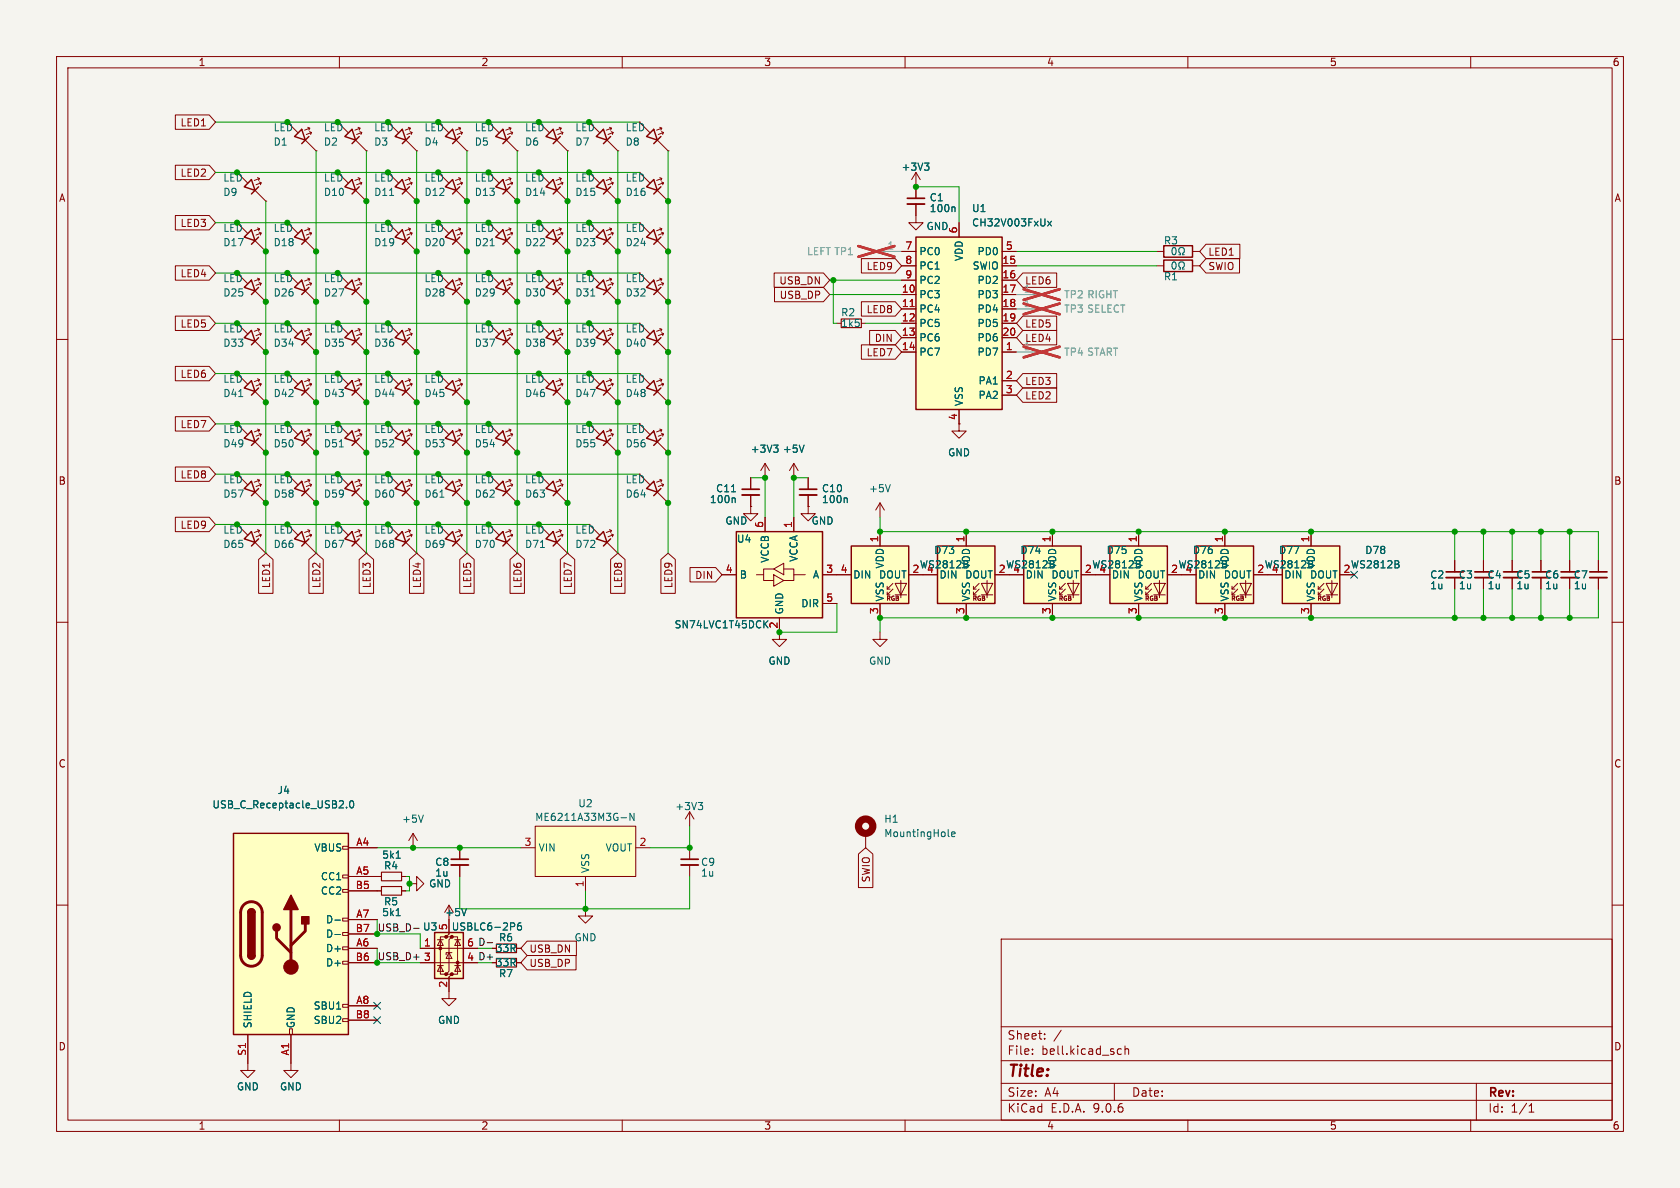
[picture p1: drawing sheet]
<svg xmlns="http://www.w3.org/2000/svg" width="297mm" height="210mm" viewBox="0 0 297 210" stroke-linecap="round" stroke-linejoin="round" font-family="sans-serif">
<defs><g id="words">
<text font-size="2.8" fill="#840000" x="178" y="190.9">Title:</text>
<g font-size="2.1" fill="#840000">
<text x="178" y="184">Sheet:</text>
<text x="178" y="186.7">File:</text>
<text x="184.1" y="186.7">bell.kicad_sch</text>
<text x="178" y="196.9">KiCad</text>
<text x="178" y="194.1">Size:</text>
<text x="184.7" y="194.1">A4</text>
<text x="185.7" y="196.9">E.D.A.</text>
<text x="193.3" y="196.9">9.0.6</text>
<text x="200" y="194.1">Date:</text>
<text x="263" y="194.3">Rev:</text>
<text x="263" y="196.9">Id:</text>
<text x="267.1" y="196.9">1/1</text>
</g>
<g font-size="1.8" fill="#840000">
<text x="35" y="11.9">1</text>
<text x="85" y="11.9">2</text>
<text x="135" y="11.9">3</text>
<text x="185" y="11.9">4</text>
<text x="235" y="11.9">5</text>
<text x="285" y="11.9">6</text>
<text x="31.8" y="22.5">LED1</text>
<text x="10.3" y="35.9">A</text>
<text x="31.8" y="31.4">LED2</text>
<text x="285.3" y="35.9">A</text>
<text x="31.8" y="40.3">LED3</text>
<text x="153.1" y="47.9">LED9</text>
<text x="213.5" y="47.9">SWIO</text>
<text x="213.5" y="45.4">LED1</text>
<text x="31.8" y="49.2">LED4</text>
<text x="137.7" y="50.5">USB_DN</text>
<text x="137.7" y="53">USB_DP</text>
<text x="181.1" y="50.5">LED6</text>
<text x="31.8" y="58.1">LED5</text>
<text x="153.1" y="55.6">LED8</text>
<text x="181.1" y="58.1">LED5</text>
<text x="153.1" y="63.2">LED7</text>
<text x="154.5" y="60.6">DIN</text>
<text x="181.1" y="60.6">LED4</text>
<text x="31.8" y="67">LED6</text>
<text x="181.1" y="70.8">LED2</text>
<text x="181.1" y="68.3">LED3</text>
<text x="31.8" y="75.9">LED7</text>
<text x="10.3" y="85.9">B</text>
<text x="31.8" y="84.8">LED8</text>
<text x="285.3" y="85.9">B</text>
<text x="31.8" y="93.7">LED9</text>
<text x="47.9" y="104.1" transform="rotate(-90 47.9 104.1)">LED1</text>
<text x="56.8" y="104.1" transform="rotate(-90 56.8 104.1)">LED2</text>
<text x="65.7" y="104.1" transform="rotate(-90 65.7 104.1)">LED3</text>
<text x="74.6" y="104.1" transform="rotate(-90 74.6 104.1)">LED4</text>
<text x="83.5" y="104.1" transform="rotate(-90 83.5 104.1)">LED5</text>
<text x="92.4" y="104.1" transform="rotate(-90 92.4 104.1)">LED6</text>
<text x="101.3" y="104.1" transform="rotate(-90 101.3 104.1)">LED7</text>
<text x="110.2" y="104.1" transform="rotate(-90 110.2 104.1)">LED8</text>
<text x="119.1" y="104.1" transform="rotate(-90 119.1 104.1)">LED9</text>
<text x="122.8" y="102.6">DIN</text>
<text x="10.3" y="135.9">C</text>
<text x="285.3" y="135.9">C</text>
<text x="154" y="156.1" transform="rotate(-90 154 156.1)">SWIO</text>
<text x="82.5" y="169.9">4 D+</text>
<text x="87.5" y="168.5">33R</text>
<text x="87.5" y="171">33R</text>
<text x="93.5" y="168.6">USB_DN</text>
<text x="93.5" y="171.1">USB_DP</text>
<text x="10.3" y="185.9">D</text>
<text x="285.3" y="185.9">D</text>
<text x="35" y="199.9">1</text>
<text x="85" y="199.9">2</text>
<text x="135" y="199.9">3</text>
<text x="185" y="199.9">4</text>
<text x="235" y="199.9">5</text>
<text x="285" y="199.9">6</text>
</g>
<g font-size="1.8" fill="#006464">
<text x="48.3" y="23.4">LED</text>
<text x="57.2" y="23.4">LED</text>
<text x="66" y="23.4">LED</text>
<text x="74.9" y="23.4">LED</text>
<text x="83.8" y="23.4">LED</text>
<text x="92.7" y="23.4">LED</text>
<text x="101.6" y="23.4">LED</text>
<text x="110.5" y="23.4">LED</text>
<text x="48.3" y="25.9">D1</text>
<text x="57.2" y="25.9">D2</text>
<text x="66" y="25.9">D3</text>
<text x="74.9" y="25.9">D4</text>
<text x="83.8" y="25.9">D5</text>
<text x="92.7" y="25.9">D6</text>
<text x="101.6" y="25.9">D7</text>
<text x="110.5" y="25.9">D8</text>
<text x="39.4" y="34.8">D9</text>
<text x="39.4" y="32.3">LED</text>
<text x="57.2" y="32.3">LED</text>
<text x="57.2" y="34.8">D10</text>
<text x="66" y="32.3">LED</text>
<text x="66" y="34.8">D11</text>
<text x="74.9" y="32.3">LED</text>
<text x="74.9" y="34.8">D12</text>
<text x="83.8" y="32.3">LED</text>
<text x="83.8" y="34.8">D13</text>
<text x="92.7" y="32.3">LED</text>
<text x="92.7" y="34.8">D14</text>
<text x="101.6" y="32.3">LED</text>
<text x="101.6" y="34.8">D15</text>
<text x="110.5" y="32.3">LED</text>
<text x="110.5" y="34.8">D16</text>
<text x="159.3" y="30.4">+3V3</text>
<text x="164.3" y="35.8">C1</text>
<text x="39.4" y="41.2">LED</text>
<text x="48.3" y="41.2">LED</text>
<text x="66" y="41.2">LED</text>
<text x="74.9" y="41.2">LED</text>
<text x="83.8" y="41.2">LED</text>
<text x="92.7" y="41.2">LED</text>
<text x="101.6" y="41.2">LED</text>
<text x="110.5" y="41.2">LED</text>
<text x="163.7" y="40.9">GND</text>
<text x="164.3" y="37.7">100n</text>
<text x="171.7" y="40.2">CH32V003FxUx</text>
<text x="171.7" y="37.7">U1</text>
<text x="39.4" y="43.7">D17</text>
<text x="48.3" y="43.7">D18</text>
<text x="66" y="43.7">D19</text>
<text x="74.9" y="43.7">D20</text>
<text x="83.8" y="43.7">D21</text>
<text x="92.7" y="43.7">D22</text>
<text x="101.6" y="43.7">D23</text>
<text x="110.5" y="43.7">D24</text>
<text x="162.4" y="45.3">PC0</text>
<text x="162.4" y="47.9">PC1</text>
<text x="170.4" y="46.2" transform="rotate(-90 170.4 46.2)">VDD</text>
<text x="171.9" y="47.9">SWIO</text>
<text x="172.7" y="45.3">PD0</text>
<text x="205.7" y="43.4">R3</text>
<text x="39.4" y="50.1">LED</text>
<text x="39.4" y="52.6">D25</text>
<text x="48.3" y="50.1">LED</text>
<text x="48.3" y="52.6">D26</text>
<text x="57.2" y="50.1">LED</text>
<text x="57.2" y="52.6">D27</text>
<text x="74.9" y="50.1">LED</text>
<text x="74.9" y="52.6">D28</text>
<text x="83.8" y="50.1">LED</text>
<text x="83.8" y="52.6">D29</text>
<text x="92.7" y="50.1">LED</text>
<text x="92.7" y="52.6">D30</text>
<text x="101.6" y="50.1">LED</text>
<text x="101.6" y="52.6">D31</text>
<text x="110.5" y="50.1">LED</text>
<text x="110.5" y="52.6">D32</text>
<text x="162.4" y="50.4">PC2</text>
<text x="162.4" y="52.9">PC3</text>
<text x="172.7" y="50.4">PD2</text>
<text x="172.7" y="52.9">PD3</text>
<text x="205.7" y="49.8">R1</text>
<text x="39.4" y="59">LED</text>
<text x="48.3" y="59">LED</text>
<text x="57.2" y="59">LED</text>
<text x="66" y="59">LED</text>
<text x="83.8" y="59">LED</text>
<text x="92.7" y="59">LED</text>
<text x="101.6" y="59">LED</text>
<text x="110.5" y="59">LED</text>
<text x="148.6" y="56.1">R2</text>
<text x="148.6" y="58">1k5</text>
<text x="162.4" y="55.5">PC4</text>
<text x="162.4" y="58">PC5</text>
<text x="172.7" y="55.5">PD4</text>
<text x="172.7" y="58">PD5</text>
<text x="39.4" y="61.5">D33</text>
<text x="48.3" y="61.5">D34</text>
<text x="57.2" y="61.5">D35</text>
<text x="66" y="61.5">D36</text>
<text x="83.8" y="61.5">D37</text>
<text x="92.7" y="61.5">D38</text>
<text x="101.6" y="61.5">D39</text>
<text x="110.5" y="61.5">D40</text>
<text x="162.4" y="60.6">PC6</text>
<text x="162.4" y="63.1">PC7</text>
<text x="172.7" y="60.6">PD6</text>
<text x="172.7" y="63.1">PD7</text>
<text x="39.4" y="67.9">LED</text>
<text x="39.4" y="70.4">D41</text>
<text x="48.3" y="67.9">LED</text>
<text x="48.3" y="70.4">D42</text>
<text x="57.2" y="67.9">LED</text>
<text x="57.2" y="70.4">D43</text>
<text x="66" y="67.9">LED</text>
<text x="66" y="70.4">D44</text>
<text x="74.9" y="67.9">LED</text>
<text x="74.9" y="70.4">D45</text>
<text x="92.7" y="67.9">LED</text>
<text x="92.7" y="70.4">D46</text>
<text x="101.6" y="67.9">LED</text>
<text x="101.6" y="70.4">D47</text>
<text x="110.5" y="67.9">LED</text>
<text x="110.5" y="70.4">D48</text>
<text x="170.4" y="71.9" transform="rotate(-90 170.4 71.9)">VSS</text>
<text x="172.9" y="68.2">PA1</text>
<text x="172.9" y="70.7">PA2</text>
<text x="39.4" y="76.7">LED</text>
<text x="48.3" y="76.7">LED</text>
<text x="57.2" y="76.7">LED</text>
<text x="66" y="76.7">LED</text>
<text x="74.9" y="76.7">LED</text>
<text x="83.8" y="76.7">LED</text>
<text x="101.6" y="76.7">LED</text>
<text x="110.5" y="76.7">LED</text>
<text x="39.4" y="79.3">D49</text>
<text x="48.3" y="79.3">D50</text>
<text x="57.2" y="79.3">D51</text>
<text x="66" y="79.3">D52</text>
<text x="74.9" y="79.3">D53</text>
<text x="83.8" y="79.3">D54</text>
<text x="101.6" y="79.3">D55</text>
<text x="110.5" y="79.3">D56</text>
<text x="132.6" y="80.2">+3V3</text>
<text x="138.3" y="80.2">+5V</text>
<text x="167.5" y="80.9">GND</text>
<text x="39.4" y="85.6">LED</text>
<text x="39.4" y="88.2">D57</text>
<text x="48.3" y="85.6">LED</text>
<text x="48.3" y="88.2">D58</text>
<text x="57.2" y="85.6">LED</text>
<text x="57.2" y="88.2">D59</text>
<text x="66" y="85.6">LED</text>
<text x="66" y="88.2">D60</text>
<text x="74.9" y="85.6">LED</text>
<text x="74.9" y="88.2">D61</text>
<text x="83.8" y="85.6">LED</text>
<text x="83.8" y="88.2">D62</text>
<text x="92.7" y="85.6">LED</text>
<text x="92.7" y="88.2">D63</text>
<text x="110.5" y="85.6">LED</text>
<text x="110.5" y="88.2">D64</text>
<text x="125.4" y="89.1">100n</text>
<text x="126.5" y="87.2">C11</text>
<text x="145.2" y="89.1">100n</text>
<text x="145.2" y="87.2">C10</text>
<text x="153.5" y="87.2">+5V</text>
<text x="39.4" y="94.5">LED</text>
<text x="48.3" y="94.5">LED</text>
<text x="57.2" y="94.5">LED</text>
<text x="66" y="94.5">LED</text>
<text x="74.9" y="94.5">LED</text>
<text x="83.8" y="94.5">LED</text>
<text x="92.7" y="94.5">LED</text>
<text x="101.6" y="94.5">LED</text>
<text x="128.1" y="92.9">GND</text>
<text x="143.4" y="92.9">GND</text>
<text x="39.4" y="97.1">D65</text>
<text x="48.3" y="97.1">D66</text>
<text x="57.2" y="97.1">D67</text>
<text x="66" y="97.1">D68</text>
<text x="74.9" y="97.1">D69</text>
<text x="83.8" y="97.1">D70</text>
<text x="92.7" y="97.1">D71</text>
<text x="101.6" y="97.1">D72</text>
<text x="130.2" y="96.1">U4</text>
<text x="136.1" y="99.6" transform="rotate(-90 136.1 99.6)">VCCB</text>
<text x="141.2" y="99.4" transform="rotate(-90 141.2 99.4)">VCCA</text>
<text x="156.4" y="100.6" transform="rotate(-90 156.4 100.6)">VDD</text>
<text x="162.5" y="100.7">WS2812B</text>
<text x="165.1" y="98.1">D73</text>
<text x="171.7" y="100.6" transform="rotate(-90 171.7 100.6)">VDD</text>
<text x="177.8" y="100.7">WS2812B</text>
<text x="179" y="101.3">4</text>
<text x="180.3" y="98.1">D74</text>
<text x="186.9" y="100.6" transform="rotate(-90 186.9 100.6)">VDD</text>
<text x="193" y="100.7">WS2812B</text>
<text x="194.2" y="101.3">4</text>
<text x="195.5" y="98.1">D75</text>
<text x="202.2" y="100.6" transform="rotate(-90 202.2 100.6)">VDD</text>
<text x="208.2" y="100.7">WS2812B</text>
<text x="209.5" y="101.3">4</text>
<text x="210.8" y="98.1">D76</text>
<text x="217.4" y="100.6" transform="rotate(-90 217.4 100.6)">VDD</text>
<text x="223.5" y="100.7">WS2812B</text>
<text x="226" y="98.1">D77</text>
<text x="232.6" y="100.6" transform="rotate(-90 232.6 100.6)">VDD</text>
<text x="238.7" y="100.7">WS2812B</text>
<text x="241.3" y="98.1">D78</text>
<text x="130.7" y="102.5">B</text>
<text x="141.6" y="107.5">DIR</text>
<text x="143.6" y="102.5">A</text>
<text x="150.7" y="102.5">DIN</text>
<text x="155.3" y="102.5">DOUT</text>
<text x="156.4" y="106.4" transform="rotate(-90 156.4 106.4)">VSS</text>
<text x="166" y="102.5">DIN</text>
<text x="170.5" y="102.5">DOUT</text>
<text x="171.7" y="106.4" transform="rotate(-90 171.7 106.4)">VSS</text>
<text x="181.2" y="102.5">DIN</text>
<text x="185.8" y="102.5">DOUT</text>
<text x="186.9" y="106.4" transform="rotate(-90 186.9 106.4)">VSS</text>
<text x="196.5" y="102.5">DIN</text>
<text x="201" y="102.5">DOUT</text>
<text x="202.2" y="106.4" transform="rotate(-90 202.2 106.4)">VSS</text>
<text x="211.7" y="102.5">DIN</text>
<text x="216.3" y="102.5">DOUT</text>
<text x="217.4" y="106.4" transform="rotate(-90 217.4 106.4)">VSS</text>
<text x="226.9" y="102.5">DIN</text>
<text x="231.5" y="102.5">DOUT</text>
<text x="232.6" y="106.4" transform="rotate(-90 232.6 106.4)">VSS</text>
<text x="252.7" y="102.5">C2</text>
<text x="252.7" y="104.4">1u</text>
<text x="257.8" y="102.5">C3</text>
<text x="257.8" y="104.4">1u</text>
<text x="262.9" y="102.5">C4</text>
<text x="262.9" y="104.4">1u</text>
<text x="268" y="102.5">C5</text>
<text x="268" y="104.4">1u</text>
<text x="273.1" y="102.5">C6</text>
<text x="273.1" y="104.4">1u</text>
<text x="278.1" y="102.5">C7</text>
<text x="278.1" y="104.4">1u</text>
<text x="119.2" y="111.3">SN74LVC1T45DCK</text>
<text x="138.7" y="108.7" transform="rotate(-90 138.7 108.7)">GND</text>
<text x="135.8" y="117.7">GND</text>
<text x="153.5" y="117.7">GND</text>
<text x="37.5" y="143.1">USB_C_Receptacle_USB2.0</text>
<text x="49" y="140.6">J4</text>
<text x="102.1" y="142.9">U2</text>
<text x="119.3" y="143.4">+3V3</text>
<text x="71" y="145.6">+5V</text>
<text x="94.5" y="145.3">ME6211A33M3G-N</text>
<text x="156.2" y="145.6">H1</text>
<text x="156.2" y="148.2">MountingHole</text>
<text x="55.5" y="150.7">VBUS</text>
<text x="56.6" y="155.8">CC1</text>
<text x="67.5" y="152">5k1</text>
<text x="67.8" y="153.9">R4</text>
<text x="76.8" y="153.3">C8</text>
<text x="76.8" y="155.2">1u</text>
<text x="95.1" y="150.7">VIN</text>
<text x="104.4" y="154.4" transform="rotate(-90 104.4 154.4)">VSS</text>
<text x="107" y="150.7">VOUT</text>
<text x="123.8" y="153.3">C9</text>
<text x="123.8" y="155.2">1u</text>
<text x="56.6" y="158.3">CC2</text>
<text x="67.8" y="160.2">R5</text>
<text x="75.8" y="157.1">GND</text>
<text x="57.5" y="163.4">D-</text>
<text x="57.5" y="166">D-</text>
<text x="67.5" y="162.2">5k1</text>
<text x="74.7" y="164.7">U3</text>
<text x="78.6" y="162.2">+5V</text>
<text x="79.8" y="164.7">USBLC6-2P6</text>
<text x="88.1" y="166.6">R6</text>
<text x="101.5" y="166.6">GND</text>
<text x="57.5" y="168.5">D+</text>
<text x="57.5" y="171">D+</text>
<text x="88.1" y="172.9">R7</text>
<text x="55.4" y="178.7">SBU1</text>
<text x="44.7" y="181.9" transform="rotate(-90 44.7 181.9)">SHIELD</text>
<text x="52.3" y="181.9" transform="rotate(-90 52.3 181.9)">GND</text>
<text x="55.4" y="181.2">SBU2</text>
<text x="77.3" y="181.2">GND</text>
<text x="41.8" y="193">GND</text>
<text x="49.4" y="193">GND</text>
</g>
<g font-size="1.8" fill="#a90000">
<text x="169.3" y="41.3" transform="rotate(-90 169.3 41.3)">6</text>
<text x="159.9" y="44.2">7</text>
<text x="159.9" y="46.7">8</text>
<text x="177.1" y="46.7">15</text>
<text x="177.7" y="44.2">5</text>
<text x="159.3" y="51.8">10</text>
<text x="159.9" y="49.3">9</text>
<text x="177.1" y="49.3">16</text>
<text x="177.1" y="51.8">17</text>
<text x="159.3" y="54.4">11</text>
<text x="159.3" y="56.9">12</text>
<text x="159.3" y="59.4">13</text>
<text x="177.1" y="54.4">18</text>
<text x="177.1" y="56.9">19</text>
<text x="177.1" y="59.4">20</text>
<text x="159.3" y="62">14</text>
<text x="177.7" y="62">1</text>
<text x="177.7" y="67.1">2</text>
<text x="177.7" y="69.6">3</text>
<text x="169.3" y="74.4" transform="rotate(-90 169.3 74.4)">4</text>
<text x="135" y="93.4" transform="rotate(-90 135 93.4)">6</text>
<text x="140.1" y="93.4" transform="rotate(-90 140.1 93.4)">1</text>
<text x="155.3" y="96" transform="rotate(-90 155.3 96)">1</text>
<text x="170.6" y="96" transform="rotate(-90 170.6 96)">1</text>
<text x="185.8" y="96" transform="rotate(-90 185.8 96)">1</text>
<text x="201" y="96" transform="rotate(-90 201 96)">1</text>
<text x="216.3" y="96" transform="rotate(-90 216.3 96)">1</text>
<text x="231.5" y="96" transform="rotate(-90 231.5 96)">1</text>
<text x="128.2" y="101.3">4</text>
<text x="146" y="101.3">3</text>
<text x="148.5" y="101.3">4</text>
<text x="161.2" y="101.3">2</text>
<text x="163.8" y="101.3">4</text>
<text x="176.5" y="101.3">2</text>
<text x="191.7" y="101.3">2</text>
<text x="206.9" y="101.3">2</text>
<text x="222.2" y="101.3">2</text>
<text x="224.7" y="101.3">4</text>
<text x="237.4" y="101.3">2</text>
<text x="146" y="106.4">5</text>
<text x="137.5" y="111.2" transform="rotate(-90 137.5 111.2)">2</text>
<text x="155.3" y="108.7" transform="rotate(-90 155.3 108.7)">3</text>
<text x="170.6" y="108.7" transform="rotate(-90 170.6 108.7)">3</text>
<text x="185.8" y="108.7" transform="rotate(-90 185.8 108.7)">3</text>
<text x="201" y="108.7" transform="rotate(-90 201 108.7)">3</text>
<text x="216.3" y="108.7" transform="rotate(-90 216.3 108.7)">3</text>
<text x="231.5" y="108.7" transform="rotate(-90 231.5 108.7)">3</text>
<text x="62.9" y="149.6">A4</text>
<text x="92.6" y="149.6">3</text>
<text x="113" y="149.6">2</text>
<text x="62.9" y="154.7">A5</text>
<text x="62.8" y="157.2">B5</text>
<text x="103.3" y="156.9" transform="rotate(-90 103.3 156.9)">1</text>
<text x="62.8" y="164.8">B7</text>
<text x="62.9" y="162.3">A7</text>
<text x="62.9" y="167.4">A6</text>
<text x="74.9" y="167.4">1</text>
<text x="79.1" y="164.5" transform="rotate(-90 79.1 164.5)">5</text>
<text x="82.5" y="167.4">6</text>
<text x="62.8" y="169.9">B6</text>
<text x="74.9" y="169.9">3</text>
<text x="82.5" y="169.9">4</text>
<text x="62.9" y="177.5">A8</text>
<text x="79.1" y="174.7" transform="rotate(-90 79.1 174.7)">2</text>
<text x="62.8" y="180.1">B8</text>
<text x="43.6" y="186.7" transform="rotate(-90 43.6 186.7)">S1</text>
<text x="51.2" y="186.7" transform="rotate(-90 51.2 186.7)">A1</text>
</g>
<g font-size="1.8" fill="#939391">
<text x="142.6" y="45.3">LEFT TP1</text>
<text x="188" y="52.9">TP2 RIGHT</text>
<text x="188" y="55.5">TP3 SELECT</text>
<text x="188" y="63.1">TP4 START</text>
</g>
<g font-size="1.8" fill="#a5a4a2">
<text x="156.8" y="44.2">1</text>
<text x="180.9" y="51.8">1</text>
<text x="180.9" y="54.4">1</text>
<text x="180.9" y="62">1</text>
</g>
<g font-size="1.8" fill="#009600">
<text x="66.7" y="164.8">USB_D-</text>
<text x="66.7" y="169.8">USB_D+</text>
</g>
<text font-size="1.8" fill="#0f0f0f" x="82.5" y="167.4">6 D-</text>
<g font-size="1.1" fill="#840000">
<text x="156.6" y="106.4">RGB</text>
<text x="171.8" y="106.4">RGB</text>
<text x="187" y="106.4">RGB</text>
<text x="202.3" y="106.4">RGB</text>
<text x="217.5" y="106.4">RGB</text>
<text x="232.8" y="106.4">RGB</text>
</g>
</g></defs>
<path d="M0 0h297v210h-297z" fill="#f5f4ef" stroke="#f5f4ef" stroke-width=".18"/>
<g fill="none" stroke="#840000" stroke-width=".18">
<path d="M10 10h277v190h-277zM12 12h273v186h-273zM60 10v2M110 10v2M160 10v2M210 10v2M260 10v2M10 60h2M285 60h2M10 110h2M285 110h2M10 160h2"/>
<path d="M177 166h108v32h-108zM285 160h2M60 198v2M110 198v2M160 198v2M177 194.5h108M177 191.5h108M177 187.5h108M177 181.5h108M182.5 186.3v.1M182.5 185.5v.1M184.7 183.6v.1"/>
<path d="M184.7 182.8v.1M187.6 182.1l-1.3 2M197 191.5v3M197.7 186.3h.5M197.7 185.5h.5M198.9 185.5l.2-.1 .4 .1v.9M198.9 184.9v1.5M210 198v2M260 198v2M261 191.5v6.5M270.3 196.6h.9M270.3 195.5l.4-.4v1.5"/>
</g>
<path d="M94.6 146.1h17.8v8.8h-17.8z" fill="#ffffc2"/>
<g fill="none" stroke="#840000" stroke-width=".18">
<path d="M257.2 99.1v2M262.3 99.1v2M267.3 99.1v2M272.4 99.1v2M277.5 99.1v2M257.2 102.1v2M262.3 102.1v2M267.3 102.1v2M272.4 102.1v2M277.5 102.1v2M92.1 149.9h2.5M94.6 146.1h17.8v8.8h-17.8z"/>
<path d="M103.5 154.9v2.6M112.4 149.9h2.5"/>
</g>
<path d="M109.8 144.6h1M112.1 143.8v1.2l-.7-1.2v1.2" fill="none" stroke="#006464" stroke-width=".18"/>
<path d="M255.7 101.1h3M260.7 101.1h3.1M265.8 101.1h3.1M270.9 101.1h3M276 101.1h3" fill="none" stroke="#840000" stroke-width=".3"/>
<path d="M255.7 102.1h3M260.7 102.1h3.1M265.8 102.1h3.1M270.9 102.1h3M276 102.1h3" fill="none" stroke="#840000" stroke-width=".33"/>
<path d="M226.7 96.5h10.2v10.2h-10.2z" fill="#ffffc2"/>
<g fill="none" stroke="#840000" stroke-width=".18">
<path d="M161.9 36.1v3.3h1.3l-1.3 1.2-1.2-1.2h1.2M161.9 30.5l-.7 1.3M161.9 30.5l.8 1.3M161.9 30.5v4.6M148 57.2h.7M152.3 57.2h.7M231.8 94v2.5M224.2 101.6h2.5M231.8 106.7v2.5M233 104.1h.6M233 105.2h.6M234.1 103.1l-1.1 1v-.5"/>
<path d="M234.1 104.1l-1.1 1.1v-.6M234.4 103.1h2.1l-1 2.1zM234.4 105.2h2.1M235.5 102.6v3.1M236.9 101.6h2.5"/>
</g>
<path d="M226.7 96.5h10.2v10.2h-10.2z" fill="none" stroke="#840000" stroke-width=".25"/>
<path d="M163.4 28.8h.8l-.4 .5M164 29.3l.2 .3v.3l-.2 .2M168.7 36.6l.1 .2v.6M247.2 99.8l.1 .2-.1 .3M247.2 99.2v.4" fill="none" stroke="#006464" stroke-width=".18"/>
<path d="M148.7 56.4h3.6v1.5h-3.6z" fill="none" stroke="#840000" stroke-width=".2"/>
<path d="M160.4 35.1h3" fill="none" stroke="#840000" stroke-width=".3"/>
<path d="M160.4 36.1h3" fill="none" stroke="#840000" stroke-width=".33"/>
<path d="M154.3 44.3h.9v.3h-.9z" fill="#9c9b98" stroke="#9c9b98" stroke-width=".18"/>
<path d="M155.2 44.5h4.2" fill="none" stroke="#9c9b98" stroke-width=".18"/>
<path d="M151.8 43.5l6.3 1.9M158.1 43.5l-6.3 1.9" fill="none" stroke="#e12e31" stroke-width=".46"/>
<path d="M211.5 96.5h10.1v10.2h-10.1z" fill="#ffffc2"/>
<g fill="none" stroke="#840000" stroke-width=".18">
<path d="M132.7 89.5v1.3h1.3l-1.3 1.3-1.3-1.3h1.3M132.7 89.5h.1M132.7 84.5v2M132.7 87.5v2M216.5 94v2.5M137.8 111.8v1.2h1.3l-1.3 1.3-1.3-1.3h1.3M155.6 111.8v1.2h1.2l-1.2 1.3-1.3-1.3h1.3M208.9 101.6h2.6M216.5 106.7v2.5M217.8 104.1h.5M217.8 105.2h.5M218.8 103.1l-1 1v-.5"/>
<path d="M218.8 104.1l-1 1.1v-.6M219.2 103.1h2l-1 2.1zM219.2 105.2h2M220.2 102.6v3.1M221.6 101.6h2.6M121.9 143.5l-.7 1.3M121.9 143.5l.8 1.3M121.9 143.5v2.6M121.9 149.9v2M121.9 152.9v2M153 147.3v2.6"/>
</g>
<path d="M211.5 96.5h10.1v10.2h-10.1z" fill="none" stroke="#840000" stroke-width=".25"/>
<path d="M129.3 86.9h.7M129.8 88l.2 .2v.7M123.4 141.9h.8l-.4 .4M124 142.3l.2 .3v.3l-.2 .2M167.6 147.7l.2 .2M168.2 147.5l.6-.1v-.3h-.4l-.2 .1 .1 .6h.5" fill="none" stroke="#006464" stroke-width=".18"/>
<path d="M131.2 86.5h3M120.4 151.9h3" fill="none" stroke="#840000" stroke-width=".3"/>
<path d="M131.2 87.5h3M120.4 152.9h3" fill="none" stroke="#840000" stroke-width=".33"/>
<circle cx="153" cy="146" r="1.27" fill="none" stroke="#840000" stroke-width="1.3"/>
<path d="M130.2 94h15.2v15.2h-15.2z" fill="#ffffc2"/>
<path d="M130.2 94h15.2v15.2h-15.2z" fill="none" stroke="#840000" stroke-width=".25"/>
<path d="M135.3 91.4v2.6M140.3 91.4v2.6M127.6 101.6h2.6M135 101.6v1h1.8M136.8 100.6l1.8-1v2zM136.8 100.6h-1.8v1h-1.3M136.8 101.6l1.8 1-1.8 1zM137.8 109.2v2.6M138.6 100.6h1.7v1M142.4 101.6h-2.1v1h-1.7M145.4 101.6h2.6M145.4 106.7h2.6" fill="none" stroke="#840000" stroke-width=".18"/>
<path d="M135.2 110.3l.6 .7M135.8 109.7l-.8 .8" fill="none" stroke="#006464" stroke-width=".18"/>
<path d="M196.2 96.5h10.2v10.2h-10.2z" fill="#ffffc2"/>
<path d="M201.3 94v2.5M193.7 101.6h2.5M201.3 106.7v2.5M202.6 104.1h.5M202.6 105.2h.5M203.6 103.1l-1 1v-.5M203.6 104.1l-1 1.1v-.6M204 103.1h2l-1 2.1zM204 105.2h2M205 102.6v3.1M206.4 101.6h2.5" fill="none" stroke="#840000" stroke-width=".18"/>
<path d="M196.2 96.5h10.2v10.2h-10.2z" fill="none" stroke="#840000" stroke-width=".25"/>
<path d="M181 96.5h10.1v10.2h-10.1z" fill="#ffffc2"/>
<path d="M186.1 94v2.5M178.4 101.6h2.6M186.1 106.7v2.5M187.3 104.1h.5M187.3 105.2h.5M188.3 103.1l-1 1v-.5M188.3 104.1l-1 1.1v-.6M188.7 103.1h2.1l-1.1 2.1zM188.7 105.2h2.1M189.7 102.6v3.1M191.1 101.6h2.6" fill="none" stroke="#840000" stroke-width=".18"/>
<path d="M181 96.5h10.1v10.2h-10.1z" fill="none" stroke="#840000" stroke-width=".25"/>
<path d="M165.7 96.5h10.2v10.2h-10.2z" fill="#ffffc2"/>
<path d="M170.8 94v2.5M163.2 101.6h2.5M170.8 106.7v2.5M172.1 104.1h.5M172.1 105.2h.5M173.1 103.1l-1 1v-.5M173.1 104.1l-1 1.1v-.6M173.5 103.1h2l-1 2.1zM173.5 105.2h2M174.5 102.6v3.1M175.9 101.6h2.5" fill="none" stroke="#840000" stroke-width=".18"/>
<path d="M165.7 96.5h10.2v10.2h-10.2z" fill="none" stroke="#840000" stroke-width=".25"/>
<path d="M41.3 147.3h20.3v35.6h-20.3z" fill="#ffffc2"/>
<g fill="none" stroke="#840000" stroke-width=".18">
<path d="M41.9 66l1.9 1.9M41.9 74.9l1.9 1.9M45 67.5l.9-.4-.2 .4M45 76.4l.9-.4-.2 .4M45.1 69.2l1.9 1.9M45.1 78.1l1.9 1.9M45.3 68.2l.9-.3-.2 .3M45.3 77.1l.9-.3-.2 .3M45.5 67l.4 .1M45.5 75.8l.4 .2M45.8 67.7l.4 .2M45.8 76.6l.4 .2"/>
<path d="M47 71.1h.1M47 80h.1M50.8 92.7l1.9 1.9M53.8 94.1l1-.3-.2 .3M54 95.9l1.9 1.9M54.2 94.9l.9-.4-.2 .4M54.4 93.6l.4 .2M54.7 94.4l.4 .1M55.9 97.8h.1M135.3 84.5h.1M135.3 81.9l-.8 1.3M135.3 81.9l.7 1.3"/>
<path d="M135.3 81.9v2.6M140.3 81.9l-.7 1.3M140.3 81.9l.8 1.3M140.3 81.9v2.6M142.9 89.5v1.3h1.2l-1.2 1.3-1.3-1.3h1.3M142.9 89.5h.1M142.9 84.5v2M142.9 87.5v2M155.6 88.9l-.8 1.3M155.6 88.9l.7 1.3M155.6 88.9v2.5M60.6 149.6h1v.5h-1z"/>
<path d="M60.6 154.7h1v.5h-1zM60.6 157.2h1v.5h-1zM61.6 149.9h5.1M61.6 154.9h5.1M61.6 157.5h5.1M60.6 162.3h1v.5h-1zM60.6 164.8h1v.6h-1zM60.6 167.4h1v.5h-1zM60.6 169.9h1v.5h-1zM60.6 177.5h1v.6h-1zM61.6 162.6h5.1M61.6 165.1h5.1"/>
<path d="M61.6 167.6h5.1M61.6 170.2h5.1M61.6 177.8h5.1M43.8 182.9v5.1M51.2 181.9h.5v1h-.5zM51.4 182.9v5.1M60.6 180.1h1v.5h-1zM61.6 180.3h5.1"/>
</g>
<path d="M43.2 68.6l1.2-1.3 .7 1.9zM43.2 77.5l1.2-1.3 .7 1.9zM45.7 68.6l-1.3 1.3M45.7 77.5l-1.3 1.2M52.1 95.3l1.2-1.3 .7 1.9zM54.6 95.3l-1.3 1.2M41.3 147.3h20.3v35.6h-20.3zM43.8 161.3a.64 .64 0 0 1 .6-.6 .64 .64 0 0 1 .7 .6M43.8 168.9a.64 .64 0 0 0 .6 .6 .64 .64 0 0 0 .7-.6" fill="none" stroke="#840000" stroke-width=".25"/>
<path d="M43.1 160a1.9 1.9 0 0 1 2.1-.5 1.9 1.9 0 0 1 1.2 1.8v7.6a1.91 1.91 0 0 1-2 1.9 1.91 1.91 0 0 1-1.9-1.9l.1-7.8 .1-.6zM48.9 164.6v1.3l2.5 2.5M51.4 160.8v10.1M54 163.3v1.3l-2.6 2.5" fill="none" stroke="#840000" stroke-width=".51"/>
<g fill="#840000" stroke="#840000" stroke-width=".25">
<path d="M43.8 161.3h1.3v7.6h-1.3z"/>
<path d="M44 160.8a.64 .64 0 0 1 .7-.1 .64 .64 0 0 1 .4 .6h-1.3z"/>
<path d="M43.8 168.9h1.3a.64 .64 0 0 1-.7 .6 .64 .64 0 0 1-.6-.6z"/>
<path d="M51.4 158.2l1.3 2.6h-2.5z"/>
<path d="M53.3 162.1h1.3v1.2h-1.3z"/>
<circle cx="48.9" cy="164" r=".63"/>
</g>
<circle cx="51.4" cy="170.9" r="1.27" fill="#840000" stroke="#840000" stroke-width=".18"/>
<path d="M42.2 70.1h.7M136.8 78.7h.8l-.5 .5M137.3 79.2l.3 .2v.3l-.3 .3M142.1 78.7l-.4 1.3M149.6 88l.2 .2v.7M157.4 85.7l-.4 1.2M61.3 142.7v.1M61.9 141.7l.2-.2a.68 .68 0 0 1 .4 .7 .68 .68 0 0 1-.4 .6l-.2-.1-.1-.4zM59.2 162.7h1M59.2 165.2h1" fill="none" stroke="#006464" stroke-width=".18"/>
<path d="M141.4 86.5h3" fill="none" stroke="#840000" stroke-width=".3"/>
<path d="M141.4 87.5h3" fill="none" stroke="#840000" stroke-width=".33"/>
<path d="M150.5 96.5h10.2v10.2h-10.2z" fill="#ffffc2"/>
<g fill="none" stroke="#840000" stroke-width=".18">
<path d="M169.5 74.9v1.3h1.3l-1.3 1.3-1.2-1.3h1.2M155.6 94v2.5M148 101.6h2.5M155.6 106.7v2.5M156.8 104.1h.6M156.8 105.2h.6M157.9 103.1l-1.1 1v-.5M157.9 104.1l-1.1 1.1v-.6M158.2 103.1h2.1l-1 2.1zM158.2 105.2h2.1M159.3 102.6v3.1M160.7 101.6h2.5"/>
<path d="M66.7 154.9h.7M66.7 157.5h.7M71 154.9h.8M71 157.5h.8M72.4 156.2h1.3v-1.3l1.2 1.3-1.2 1.3v-1.3M73 147.3l-.7 1.3M73 147.3l.8 1.3M73 147.3v2.6M81.3 149.9v2M81.3 152.9v2M79.4 160l-.8 1.3M79.4 160l.7 1.3"/>
<path d="M79.4 160v2.6M91.3 167.6h.8M91.3 170.2h.8M103.5 160.7v1.2h1.3l-1.3 1.3-1.3-1.3h1.3M43.8 188v1.2h1.3l-1.3 1.3-1.3-1.3h1.3M51.4 188v1.2h1.3l-1.3 1.3-1.2-1.3h1.2"/>
</g>
<path d="M150.5 96.5h10.2v10.2h-10.2z" fill="none" stroke="#840000" stroke-width=".25"/>
<path d="M70 151.7h.8M74.8 144.1l-.4 1.3M70 161.9h.8M82.5 160.6l-.5 1.3" fill="none" stroke="#006464" stroke-width=".18"/>
<path d="M67.4 154.2h3.6v1.5h-3.6zM67.4 156.7h3.6v1.5h-3.6zM87.8 166.9h3.5v1.5h-3.5zM87.8 169.4h3.5v1.5h-3.5z" fill="none" stroke="#840000" stroke-width=".2"/>
<path d="M79.8 151.9h3" fill="none" stroke="#840000" stroke-width=".3"/>
<path d="M79.8 152.9h3" fill="none" stroke="#840000" stroke-width=".33"/>
<path d="M76.8 164.8h5.1v8.2h-5.1z" fill="#ffffc2"/>
<g fill="#840000" stroke="#840000" stroke-width=".18">
<circle cx="77.9" cy="167.6" r=".25"/>
<circle cx="78.9" cy="165.6" r=".25"/>
<circle cx="78.9" cy="172.2" r=".25"/>
<circle cx="79.9" cy="165.6" r=".25"/>
<circle cx="79.9" cy="172.2" r=".25"/>
<circle cx="80.9" cy="170.2" r=".25"/>
</g>
<g fill="none" stroke="#840000" stroke-width=".18">
<path d="M77.5 30.5l1.9 1.9M77.5 39.4l1.9 1.9M77.5 21.6l1.9 1.9M80.5 31.9l.9-.4-.1 .4M80.5 23l.9-.3-.1 .3M80.6 33.7l1.9 1.9M80.6 24.8l1.9 1.9M80.8 32.7l.9-.4-.1 .4M80.8 23.8l.9-.4-.1 .4M81.1 31.4l.3 .1M81.1 22.5l.3 .2M81.4 32.2l.3 .1"/>
<path d="M81.4 23.3l.3 .1M82.5 35.6h.1M82.5 26.7h.1M86.4 39.4l1.9 1.9M86.4 30.5l1.9 1.9M86.4 21.6l1.9 1.9M89.4 31.9l.9-.4-.1 .4M89.4 23l.9-.3-.1 .3M89.5 33.7l1.9 1.9M89.5 24.8l1.9 1.9M89.7 32.7l.9-.4-.1 .4M89.7 23.8l.9-.4-.1 .4"/>
<path d="M90 31.4l.3 .1M90 22.5l.3 .2M90.3 32.2l.3 .1M90.3 23.3l.3 .1M91.4 35.6h.1M91.4 26.7h.1M95.2 30.5l2 1.9M95.2 21.6l2 1.9M98.3 31.9l.9-.4-.1 .4M98.3 23l.9-.3-.1 .3M98.4 33.7l1.9 1.9M98.4 24.8l1.9 1.9"/>
<path d="M98.6 32.7l.9-.4-.1 .4M98.6 23.8l.9-.4-.1 .4M98.9 31.4l.3 .1M98.9 22.5l.3 .2M99.2 32.2l.3 .1M99.2 23.3l.3 .1M100.3 35.6h.1M100.3 26.7h.1M104.1 21.6l1.9 1.9M104.1 39.4l1.9 1.9M104.1 30.5l1.9 1.9M107.2 23l.9-.3-.2 .3"/>
<path d="M107.2 31.9l.9-.4-.2 .4M107.3 24.8l1.9 1.9M107.3 33.7l1.9 1.9M107.5 23.8l.9-.4-.1 .4M107.5 32.7l.9-.4-.1 .4M107.7 22.5l.4 .2M107.7 31.4l.4 .1M108.1 23.3l.3 .1M108.1 32.2l.3 .1M109.2 26.7h.1M109.2 35.6h.1M113 21.6l1.9 1.9"/>
<path d="M113 30.5l1.9 1.9M113 39.4l1.9 1.9M116.1 23l.9-.3-.2 .3M116.1 31.9l.9-.4-.2 .4M116.2 24.8l1.9 1.9M116.2 33.7l1.9 1.9M116.4 23.8l.9-.4-.2 .4M116.4 32.7l.9-.4-.2 .4M116.6 22.5l.4 .2M116.6 31.4l.4 .1M116.9 23.3l.4 .1M116.9 32.2l.4 .1"/>
<path d="M118.1 26.7h.1M118.1 35.6h.1M80.5 40.8l.9-.4-.1 .4M80.6 42.5l1.9 2M80.8 41.6l.9-.4-.1 .4M81.1 40.3l.3 .1M81.4 41l.3 .2M82.5 44.5h.1M89.4 40.8l.9-.4-.1 .4M89.5 42.5l1.9 2M89.7 41.6l.9-.4-.1 .4M90 40.3l.3 .1"/>
<path d="M90.3 41l.3 .2M91.4 44.5h.1M95.2 48.3l2 1.9M98.3 49.7l.9-.4-.1 .4M98.4 51.4l1.9 1.9M98.6 50.4l.9-.3-.1 .3M98.9 49.2l.3 .1M99.2 49.9l.3 .2M100.3 53.3h.1M104.1 48.3l1.9 1.9M107.2 40.8l.9-.4-.2 .4M107.2 49.7l.9-.4-.2 .4"/>
<path d="M107.3 42.5l1.9 2M107.3 51.4l1.9 1.9M107.5 41.6l.9-.4-.1 .4M107.5 50.4l.9-.3-.1 .3M107.7 40.3l.4 .1M107.7 49.2l.4 .1M108.1 41l.3 .2M108.1 49.9l.3 .2M109.2 44.5h.1M109.2 53.3h.1M113 48.3l1.9 1.9M116.1 40.8l.9-.4-.2 .4"/>
<path d="M116.1 49.7l.9-.4-.2 .4M116.2 42.5l1.9 2M116.2 51.4l1.9 1.9M116.4 41.6l.9-.4-.2 .4M116.4 50.4l.9-.3-.2 .3M116.6 40.3l.4 .1M116.6 49.2l.4 .1M116.9 41l.4 .2M116.9 49.9l.4 .2M118.1 44.5h.1M118.1 53.3h.1M77.5 74.9l1.9 1.9"/>
<path d="M77.5 66l1.9 1.9M80.5 76.4l.9-.4-.1 .4M80.5 67.5l.9-.4-.1 .4M80.6 78.1l1.9 1.9M80.6 69.2l1.9 1.9M80.8 77.1l.9-.3-.1 .3M80.8 68.2l.9-.3-.1 .3M81.1 75.8l.3 .2M81.1 67l.3 .1M81.4 76.6l.3 .2M81.4 67.7l.3 .2M82.5 71.1h.1"/>
<path d="M95.2 66l2 1.9M98.3 67.5l.9-.4-.1 .4M98.4 69.2l1.9 1.9M98.6 68.2l.9-.3-.1 .3M98.9 67l.3 .1M99.2 67.7l.3 .2M100.3 71.1h.1M77.5 83.8l1.9 1.9M77.5 92.7l1.9 1.9M80.5 85.2l.9-.3-.1 .3M80.5 94.1l.9-.3-.1 .3M80.6 87l1.9 1.9"/>
<path d="M80.6 95.9l1.9 1.9M80.8 86l.9-.4-.1 .4M80.8 94.9l.9-.4-.1 .4M81.1 84.7l.3 .2M81.1 93.6l.3 .2M81.4 85.5l.3 .1M81.4 94.4l.3 .1M82.5 80h.1M82.5 88.9h.1M82.5 97.8h.1M86.4 92.7l1.9 1.9M89.4 94.1l.9-.3-.1 .3"/>
<path d="M89.5 95.9l1.9 1.9M89.7 94.9l.9-.4-.1 .4M90 93.6l.3 .2M90.3 94.4l.3 .1M91.4 97.8h.1M95.2 92.7l2 1.9M98.3 94.1l.9-.3-.1 .3M98.4 95.9l1.9 1.9M98.6 94.9l.9-.4-.1 .4M98.9 93.6l.3 .2M99.2 94.4l.3 .1M100.3 97.8h.1"/>
<path d="M104.1 92.7l1.9 1.9M107.2 94.1l.9-.3-.2 .3M107.3 95.9l1.9 1.9M107.5 94.9l.9-.4-.1 .4M107.7 93.6l.4 .2M108.1 94.4l.3 .1M109.2 97.8h.1M74.3 167.6h10.2M74.3 170.2h7.6M77.3 170.7h1.1M77.3 166.1h1.1M77.9 166.1l.5 1h-1.1z"/>
<path d="M77.9 170.7l.5 1h-1.1zM78.9 165.6h-1v6.6h1M79.4 162.6v2.5l-.5 .5h1l-.5 .5v5.6l-.5 .5h1l-.5 .5v3.8h1.2l-1.2 1.3-1.3-1.3h1.3M79.4 168.4l.5 1h-1zM79.9 168.4h-1v.4M79.9 165.6h1v6.6h-1M80.4 170.7h1M80.4 166.1h1M80.9 166.1l.5 1h-1zM80.9 170.7l.5 1h-1z"/>
</g>
<g fill="none" stroke="#840000" stroke-width=".25">
<path d="M78.7 33l1.3-1.2 .6 1.9zM78.7 24.1l1.3-1.2 .6 1.9zM81.3 33l-1.3 1.3M81.3 24.1l-1.3 1.3M87.6 33l1.3-1.2 .6 1.9zM87.6 24.1l1.3-1.2 .6 1.9zM90.2 33l-1.3 1.3M90.2 24.1l-1.3 1.3M96.5 33l1.3-1.2 .6 1.9zM96.5 24.1l1.3-1.2 .6 1.9zM99.1 33l-1.3 1.3M99.1 24.1l-1.3 1.3"/>
<path d="M105.4 24.1l1.3-1.2 .6 1.9zM105.4 33l1.3-1.2 .6 1.9zM107.9 24.1l-1.2 1.3M107.9 33l-1.2 1.3M114.3 24.1l1.3-1.2 .6 1.9zM114.3 33l1.3-1.2 .6 1.9zM116.8 24.1l-1.2 1.3M116.8 33l-1.2 1.3M78.7 41.9l1.3-1.3 .6 1.9zM81.3 41.9l-1.3 1.3M87.6 41.9l1.3-1.3 .6 1.9zM90.2 41.9l-1.3 1.3"/>
<path d="M96.5 50.8l1.3-1.3 .6 1.9zM99.1 50.8l-1.3 1.3M105.4 41.9l1.3-1.3 .6 1.9zM105.4 50.8l1.3-1.3 .6 1.9zM107.9 41.9l-1.2 1.3M107.9 50.8l-1.2 1.3M114.3 41.9l1.3-1.3 .6 1.9zM114.3 50.8l1.3-1.3 .6 1.9zM116.8 41.9l-1.2 1.3M116.8 50.8l-1.2 1.3M78.7 77.5l1.3-1.3 .6 1.9zM78.7 68.6l1.3-1.3 .6 1.9z"/>
<path d="M81.3 68.6l-1.3 1.3M81.3 77.5l-1.3 1.2M96.5 68.6l1.3-1.3 .6 1.9zM99.1 68.6l-1.3 1.3M78.7 86.4l1.3-1.3 .6 1.9zM78.7 95.3l1.3-1.3 .6 1.9zM81.3 86.4l-1.3 1.2M81.3 95.3l-1.3 1.2M87.6 95.3l1.3-1.3 .6 1.9zM90.2 95.3l-1.3 1.2M96.5 95.3l1.3-1.3 .6 1.9zM99.1 95.3l-1.3 1.2"/>
<path d="M105.4 95.3l1.3-1.3 .6 1.9zM107.9 95.3l-1.2 1.2M76.8 164.8h5.1v8.2h-5.1z"/>
</g>
<path d="M86.7 43.4h.7M104.4 52.3h.8M77.8 87.9h.7M95.5 96.8h.8M90.9 163.2l.1 .2-.1 .3M92.1 163.1l-.4 .1a.86 .86 0 0 0 0 1.2l.4-.1 .1-.4-.2-.3h-.3l-.2 .3" fill="none" stroke="#006464" stroke-width=".18"/>
<path d="M161.9 41.9h15.3v30.5h-15.3z" fill="#ffffc2"/>
<g fill="none" stroke="#840000" stroke-width=".25">
<path d="M43.2 33l1.2-1.2 .7 1.9zM45.7 33l-1.3 1.3M52.1 24.1l1.2-1.2 .7 1.9zM54.6 24.1l-1.3 1.3M61 33l1.2-1.2 .7 1.9zM61 24.1l1.2-1.2 .7 1.9zM63.5 33l-1.3 1.3M63.5 24.1l-1.3 1.3M69.8 33l1.3-1.2 .7 1.9zM69.8 24.1l1.3-1.2 .7 1.9zM72.4 24.1l-1.3 1.3M72.4 33l-1.3 1.3"/>
<path d="M43.2 50.8l1.2-1.3 .7 1.9zM43.2 59.7l1.2-1.3 .7 1.9zM43.2 41.9l1.2-1.3 .7 1.9zM45.7 50.8l-1.3 1.3M45.7 59.7l-1.3 1.3M45.7 41.9l-1.3 1.3M52.1 50.8l1.2-1.3 .7 1.9zM52.1 59.7l1.2-1.3 .7 1.9zM52.1 41.9l1.2-1.3 .7 1.9zM54.6 59.7l-1.3 1.3M54.6 41.9l-1.3 1.3M54.6 50.8l-1.3 1.3"/>
<path d="M61 50.8l1.2-1.3 .7 1.9zM61 59.7l1.2-1.3 .7 1.9zM63.5 50.8l-1.3 1.3M63.5 59.7l-1.3 1.3M69.8 59.7l1.3-1.3 .7 1.9zM69.8 41.9l1.3-1.3 .7 1.9zM72.4 59.7l-1.3 1.3M72.4 41.9l-1.3 1.3M78.7 50.8l1.3-1.3 .6 1.9zM81.3 50.8l-1.3 1.3M87.6 59.7l1.3-1.3 .6 1.9zM87.6 50.8l1.3-1.3 .6 1.9z"/>
<path d="M90.2 59.7l-1.3 1.3M90.2 50.8l-1.3 1.3M96.5 59.7l1.3-1.3 .6 1.9zM96.5 41.9l1.3-1.3 .6 1.9zM99.1 59.7l-1.3 1.3M99.1 41.9l-1.3 1.3M105.4 59.7l1.3-1.3 .6 1.9zM107.9 59.7l-1.2 1.3M114.3 59.7l1.3-1.3 .6 1.9zM116.8 59.7l-1.2 1.3M161.9 41.9h15.3v30.5h-15.3zM205.7 46h5.1v2h-5.1z"/>
<path d="M205.7 43.4h5.1v2.1h-5.1zM52.1 77.5l1.2-1.3 .7 1.9zM52.1 68.6l1.2-1.3 .7 1.9zM54.6 77.5l-1.3 1.2M54.6 68.6l-1.3 1.3M61 68.6l1.2-1.3 .7 1.9zM61 77.5l1.2-1.3 .7 1.9zM63.5 68.6l-1.3 1.3M63.5 77.5l-1.3 1.2M69.8 77.5l1.3-1.3 .7 1.9zM69.8 68.6l1.3-1.3 .7 1.9zM72.4 77.5l-1.3 1.2"/>
<path d="M72.4 68.6l-1.3 1.3M87.6 77.5l1.3-1.3 .6 1.9zM90.2 77.5l-1.3 1.2M105.4 77.5l1.3-1.3 .6 1.9zM105.4 68.6l1.3-1.3 .6 1.9zM107.9 77.5l-1.2 1.2M107.9 68.6l-1.2 1.3M114.3 77.5l1.3-1.3 .6 1.9zM114.3 68.6l1.3-1.3 .6 1.9zM116.8 68.6l-1.2 1.3M116.8 77.5l-1.2 1.2M43.2 86.4l1.2-1.3 .7 1.9z"/>
<path d="M44.4 94l.7 1.9-1.9-.6zM45.7 86.4l-1.3 1.2M45.7 95.3l-1.3 1.2M52.1 86.4l1.2-1.3 .7 1.9zM54.6 86.4l-1.3 1.2M61 95.3l1.2-1.3 .7 1.9zM61 86.4l1.2-1.3 .7 1.9zM63.5 86.4l-1.3 1.2M63.5 95.3l-1.3 1.2M69.8 86.4l1.3-1.3 .7 1.9zM69.8 95.3l1.3-1.3 .7 1.9zM72.4 95.3l-1.3 1.2"/>
<path d="M72.4 86.4l-1.3 1.2M87.6 86.4l1.3-1.3 .6 1.9zM90.2 86.4l-1.3 1.2M97.8 85.1l.6 1.9-1.9-.6zM99.1 86.4l-1.3 1.2M114.3 86.4l1.3-1.3 .6 1.9zM116.8 86.4l-1.2 1.2"/>
</g>
<g fill="none" stroke="#840000" stroke-width=".18">
<path d="M31 38.1h6l1.1 1.3-1.1 1.2h-6zM31 20.3h6l1.1 1.3-1.1 1.3h-6zM31 29.2h6l1.1 1.3-1.1 1.3h-6zM41.9 39.4l1.9 1.9M41.9 30.5l1.9 1.9M45 31.9l.9-.4-.2 .4M45.1 33.7l1.9 1.9M45.3 32.7l.9-.4-.2 .4M45.5 31.4l.4 .1M45.8 32.2l.4 .1M47 35.6h.1M50.8 21.6l1.9 1.9"/>
<path d="M50.8 39.4l1.9 1.9M53.8 23l1-.3-.2 .3M54 24.8l1.9 1.9M54.2 23.8l.9-.4-.2 .4M54.4 22.5l.4 .2M54.7 23.3l.4 .1M55.9 26.7h.1M59.7 30.5l1.9 1.9M59.7 21.6l1.9 1.9M62.7 31.9l1-.4-.2 .4M62.7 23l1-.3-.2 .3M62.9 33.7l1.9 1.9"/>
<path d="M62.9 24.8l1.9 1.9M63 32.7l1-.4-.2 .4M63 23.8l1-.4-.2 .4M63.3 31.4l.4 .1M63.3 22.5l.4 .2M63.6 32.2l.4 .1M63.6 23.3l.4 .1M64.8 35.6h.1M64.8 26.7h.1M68.6 30.5l1.9 1.9M68.6 39.4l1.9 1.9M68.6 21.6l1.9 1.9"/>
<path d="M71.6 31.9l.9-.4-.1 .4M71.6 23l.9-.3-.1 .3M71.8 33.7l1.9 1.9M71.8 24.8l1.9 1.9M71.9 32.7l.9-.4-.1 .4M71.9 23.8l.9-.4-.1 .4M72.2 31.4l.3 .1M72.2 22.5l.3 .2M72.5 32.2l.3 .1M72.5 23.3l.3 .1M73.7 35.6h.1M73.7 26.7h.1"/>
<path d="M95.2 39.4l2 1.9M161.9 33v2.1M161.9 36.1v2M169.5 39.4v2.5M31 47h6l1.1 1.3-1.1 1.2h-6zM31 55.9h6l1.1 1.3-1.1 1.2h-6zM41.9 48.3l1.9 1.9M41.9 57.2l1.9 1.9M45 49.7l.9-.4-.2 .4M45 58.6l.9-.4-.2 .4M45 40.8l.9-.4-.2 .4M45.1 51.4l1.9 1.9"/>
<path d="M45.1 42.5l1.9 2M45.3 50.4l.9-.3-.2 .3M45.3 59.3l.9-.3-.2 .3M45.3 41.6l.9-.4-.2 .4M45.5 49.2l.4 .1M45.5 58.1l.4 .1M45.5 40.3l.4 .1M45.8 49.9l.4 .2M45.8 58.8l.4 .2M45.8 41l.4 .2M47 53.3h.1M47 44.5h.1"/>
<path d="M50.8 57.2l1.9 1.9M50.8 48.3l1.9 1.9M53.8 49.7l1-.4-.2 .4M53.8 58.6l1-.4-.2 .4M53.8 40.8l1-.4-.2 .4M54 51.4l1.9 1.9M54 42.5l1.9 2M54.2 50.4l.9-.3-.2 .3M54.2 59.3l.9-.3-.2 .3M54.2 41.6l.9-.4-.2 .4M54.4 49.2l.4 .1M54.4 58.1l.4 .1"/>
<path d="M54.4 40.3l.4 .1M54.7 49.9l.4 .2M54.7 58.8l.4 .2M54.7 41l.4 .2M55.9 53.3h.1M55.9 44.5h.1M59.7 57.2l1.9 1.9M59.7 48.3l1.9 1.9M62.7 49.7l1-.4-.2 .4M62.7 58.6l1-.4-.2 .4M62.9 51.4l1.9 1.9M63 50.4l1-.3-.2 .3"/>
<path d="M63 59.3l1-.3-.2 .3M63.3 49.2l.4 .1M63.3 58.1l.4 .1M63.6 49.9l.4 .2M63.6 58.8l.4 .2M64.8 53.3h.1M68.6 57.2l1.9 1.9M71.6 58.6l.9-.4-.1 .4M71.6 40.8l.9-.4-.1 .4M71.8 42.5l1.9 2M71.9 59.3l.9-.3-.1 .3M71.9 41.6l.9-.4-.1 .4"/>
<path d="M72.2 58.1l.3 .1M72.2 40.3l.3 .1M72.5 58.8l.3 .2M72.5 41l.3 .2M73.7 44.5h.1M77.5 48.3l1.9 1.9M80.5 49.7l.9-.4-.1 .4M80.6 51.4l1.9 1.9M80.8 50.4l.9-.3-.1 .3M81.1 49.2l.3 .1M81.4 49.9l.3 .2M82.5 53.3h.1"/>
<path d="M86.4 57.2l1.9 1.9M86.4 48.3l1.9 1.9M89.4 58.6l.9-.4-.1 .4M89.4 49.7l.9-.4-.1 .4M89.5 51.4l1.9 1.9M89.7 59.3l.9-.3-.1 .3M89.7 50.4l.9-.3-.1 .3M90 58.1l.3 .1M90 49.2l.3 .1M90.3 58.8l.3 .2M90.3 49.9l.3 .2M91.4 53.3h.1"/>
<path d="M95.2 57.2l2 1.9M98.3 58.6l.9-.4-.1 .4M98.3 40.8l.9-.4-.1 .4M98.4 42.5l1.9 2M98.6 59.3l.9-.3-.1 .3M98.6 41.6l.9-.4-.1 .4M98.9 58.1l.3 .1M98.9 40.3l.3 .1M99.2 58.8l.3 .2M99.2 41l.3 .2M100.3 44.5h.1M104.1 57.2l1.9 1.9"/>
<path d="M107.2 58.6l.9-.4-.2 .4M107.5 59.3l.9-.3-.1 .3M107.7 58.1l.4 .1M108.1 58.8l.3 .2M113 57.2l1.9 1.9M116.1 58.6l.9-.4-.2 .4M116.4 59.3l.9-.3-.2 .3M116.6 58.1l.4 .1M116.9 58.8l.4 .2M136.9 48.3h8.7l1.1 1.2-1.1 1.3h-8.7zM136.9 50.8h8.7l1.1 1.3-1.1 1.2h-8.7zM152.3 45.7h6l1.1 1.3-1.1 1.3h-6z"/>
<path d="M152.3 53.3h6l1.1 1.3-1.1 1.3h-6zM153.7 58.4h4.6l1.1 1.3-1.1 1.3h-4.6zM159.4 44.5h2.5M159.4 47h2.5M159.4 49.5h2.5M159.4 52.1h2.5M159.4 54.6h2.5M159.4 57.2h2.5M159.4 59.7h2.5M177.2 44.5h2.5M177.2 47h2.5M177.2 49.5h2.5"/>
<path d="M177.2 52.1h2.5M177.2 54.6h2.5M177.2 57.2h2.5M177.2 59.7h2.5M180.8 48.3h6v2.5h-6l-1.1-1.3zM180.8 58.4h6v2.6h-6l-1.1-1.3zM180.8 55.9h6v2.5h-6l-1.1-1.2zM204.5 44.5h1.2M204.5 47h1.2M210.8 44.5h1.3M210.8 47h1.3M213.2 45.7h5.9v2.6h-5.9l-1.1-1.3z"/>
<path d="M213.2 43.2h6v2.5h-6l-1.1-1.2zM31 73.7h6l1.1 1.2-1.1 1.3h-6zM31 64.8h6l1.1 1.2-1.1 1.3h-6zM45.1 60.3l1.9 1.9M47 62.2h.1M50.8 74.9l1.9 1.9M50.8 66l1.9 1.9M53.8 76.4l1-.4-.2 .4M53.8 67.5l1-.4-.2 .4M54 60.3l1.9 1.9M54 69.2l1.9 1.9M54 78.1l1.9 1.9"/>
<path d="M54.2 77.1l.9-.3-.2 .3M54.2 68.2l.9-.3-.2 .3M54.4 75.8l.4 .2M54.4 67l.4 .1M54.7 76.6l.4 .2M54.7 67.7l.4 .2M55.9 71.1h.1M55.9 62.2h.1M59.7 66l1.9 1.9M59.7 74.9l1.9 1.9M62.7 67.5l1-.4-.2 .4M62.7 76.4l1-.4-.2 .4"/>
<path d="M62.9 69.2l1.9 1.9M62.9 78.1l1.9 1.9M62.9 60.3l1.9 1.9M63 68.2l1-.3-.2 .3M63 77.1l1-.3-.2 .3M63.3 67l.4 .1M63.3 75.8l.4 .2M63.6 67.7l.4 .2M63.6 76.6l.4 .2M64.8 71.1h.1M64.8 62.2h.1M68.6 74.9l1.9 1.9"/>
<path d="M68.6 66l1.9 1.9M71.6 76.4l.9-.4-.1 .4M71.6 67.5l.9-.4-.1 .4M71.8 69.2l1.9 1.9M71.8 78.1l1.9 1.9M71.8 60.3l1.9 1.9M71.9 77.1l.9-.3-.1 .3M71.9 68.2l.9-.3-.1 .3M72.2 75.8l.3 .2M72.2 67l.3 .1M72.5 76.6l.3 .2M72.5 67.7l.3 .2"/>
<path d="M73.7 71.1h.1M73.7 62.2h.1M86.4 74.9l1.9 1.9M89.4 76.4l.9-.4-.1 .4M89.5 78.1l1.9 1.9M89.5 60.3l1.9 1.9M89.7 77.1l.9-.3-.1 .3M90 75.8l.3 .2M90.3 76.6l.3 .2M91.4 62.2h.1M98.4 60.3l1.9 1.9M100.3 62.2h.1"/>
<path d="M104.1 74.9l1.9 1.9M104.1 66l1.9 1.9M107.2 76.4l.9-.4-.2 .4M107.2 67.5l.9-.4-.2 .4M107.3 78.1l1.9 1.9M107.3 60.3l1.9 1.9M107.3 69.2l1.9 1.9M107.5 77.1l.9-.3-.1 .3M107.5 68.2l.9-.3-.1 .3M107.7 75.8l.4 .2M107.7 67l.4 .1M108.1 76.6l.3 .2"/>
<path d="M108.1 67.7l.3 .2M109.2 62.2h.1M109.2 71.1h.1M113 74.9l1.9 1.9M113 66l1.9 1.9M116.1 76.4l.9-.4-.2 .4M116.1 67.5l.9-.4-.2 .4M116.2 78.1l1.9 1.9M116.2 60.3l1.9 1.9M116.2 69.2l1.9 1.9M116.4 77.1l.9-.3-.2 .3M116.4 68.2l.9-.3-.2 .3"/>
<path d="M116.6 75.8l.4 .2M116.6 67l.4 .1M116.9 76.6l.4 .2M116.9 67.7l.4 .2M118.1 62.2h.1M118.1 71.1h.1M152.3 61h6l1.1 1.2-1.1 1.3h-6zM159.4 62.2h2.5M169.5 72.4v2.5M177.2 62.2h2.5M177.2 67.3h2.5M177.2 69.9h2.5"/>
<path d="M180.8 68.6h6v2.5h-6l-1.1-1.2zM180.8 66h6v2.6h-6l-1.1-1.3zM31 82.5h6l1.1 1.3-1.1 1.3h-6zM31 91.4h6l1.1 1.3-1.1 1.3h-6zM41.9 83.8l1.9 1.9M41.9 92.7l1.9 1.9M45 85.2l.9-.3-.2 .3M45 94.1l.9-.3-.2 .3M45.1 87l1.9 1.9M45.1 95.9l1.9 1.9M45.3 86l.9-.4-.2 .4M45.3 94.9l.9-.4-.2 .4"/>
<path d="M45.5 84.7l.4 .2M45.5 93.6l.4 .2M45.7 98.9l1.3-1.1 1.3 1.1v6h-2.6zM45.8 85.5l.4 .1M45.8 94.4l.4 .1M47 88.9h.1M47 97.8h.1M50.8 83.8l1.9 1.9M53.8 85.2l1-.3-.2 .3M54 87l1.9 1.9M54.2 86l.9-.4-.2 .4M54.4 84.7l.4 .2"/>
<path d="M54.6 98.9l1.3-1.1 1.3 1.1v6h-2.6zM54.7 85.5l.4 .1M55.9 80h.1M55.9 88.9h.1M59.7 92.7l1.9 1.9M59.7 83.8l1.9 1.9M62.7 94.1l1-.3-.2 .3M62.7 85.2l1-.3-.2 .3M62.9 95.9l1.9 1.9M62.9 87l1.9 1.9M63 94.9l1-.4-.2 .4M63 86l1-.4-.2 .4"/>
<path d="M63.3 93.6l.4 .2M63.3 84.7l.4 .2M63.5 98.9l1.3-1.1 1.2 1.1v6h-2.5zM63.6 94.4l.4 .1M63.6 85.5l.4 .1M64.8 97.8h.1M64.8 80h.1M64.8 88.9h.1M68.6 83.8l1.9 1.9M68.6 92.7l1.9 1.9M71.6 85.2l.9-.3-.1 .3M71.6 94.1l.9-.3-.1 .3"/>
<path d="M71.8 87l1.9 1.9M71.8 95.9l1.9 1.9M71.9 86l.9-.4-.1 .4M71.9 94.9l.9-.4-.1 .4M72.2 84.7l.3 .2M72.2 93.6l.3 .2M72.4 98.9l1.3-1.1 1.2 1.1v6h-2.5zM72.5 85.5l.3 .1M72.5 94.4l.3 .1M73.7 88.9h.1M73.7 80h.1M73.7 97.8h.1"/>
<path d="M81.3 98.9l1.2-1.1 1.3 1.1v6h-2.5zM86.4 83.8l1.9 1.9M89.4 85.2l.9-.3-.1 .3M89.5 87l1.9 1.9M89.7 86l.9-.4-.1 .4M90 84.7l.3 .2M90.2 98.9l1.2-1.1 1.3 1.1v6h-2.5zM90.3 85.5l.3 .1M91.4 88.9h.1M91.4 80h.1M95.2 83.8l2 1.9M98.3 85.2l.9-.3-.1 .3"/>
<path d="M98.4 87l1.9 1.9M98.6 86l.9-.4-.1 .4M98.9 84.7l.3 .2M99.1 98.9l1.2-1.1 1.3 1.1v6h-2.5zM99.2 85.5l.3 .1M100.3 88.9h.1M107.9 98.9l1.3-1.1 1.3 1.1v6h-2.6zM109.2 80h.1M113 83.8l1.9 1.9M116.1 85.2l.9-.3-.2 .3M116.2 87l1.9 1.9M116.4 86l.9-.4-.2 .4"/>
<path d="M116.6 84.7l.4 .2M116.8 98.9l1.3-1.1 1.3 1.1v6h-2.6zM116.9 85.5l.4 .1M118.1 80h.1M118.1 88.9h.1M132.7 89.5h.1M132.7 84.5v2M132.7 87.5v2M135.3 84.5h.1M135.3 91.4v2.6M140.3 91.4v2.6M142.9 89.5h.1"/>
<path d="M142.9 84.5v2M142.9 87.5v2M155.6 94v2.5M170.8 94v2.5M186.1 94v2.5M201.3 94v2.5M216.5 94v2.5M231.8 94v2.5M257.2 99.1v2M262.3 99.1v2M267.3 99.1v2M272.4 99.1v2"/>
<path d="M277.5 99.1v2M282.6 99.1v2M122 100.3h4.5l1.1 1.3-1.1 1.3h-4.5zM127.6 101.6h2.6M137.8 109.2v2.6M145.4 101.6h5.1M145.4 106.7h2.6M155.6 106.7v2.5M160.7 101.6h5M170.8 106.7v2.5M175.9 101.6h5.1M186.1 106.7v2.5"/>
<path d="M191.1 101.6h5.1M201.3 106.7v2.5M206.4 101.6h5.1M216.5 106.7v2.5M221.6 101.6h5.1M231.8 106.7v2.5M236.9 101.6h2.5M257.2 102.1v2M262.3 102.1v2M267.3 102.1v2M272.4 102.1v2M277.5 102.1v2"/>
<path d="M282.6 102.1v2M61.6 149.9h5.1M61.6 154.9h5.8M61.6 157.5h5.8M71 154.9h.8M71 157.5h.8M81.3 149.9v2M81.3 152.9v2M151.8 151l1.2-1.1 1.3 1.1v5.9h-2.5zM61.6 162.6h5.1M61.6 165.1h5.1M61.6 167.6h5.1"/>
<path d="M61.6 170.2h5.1M61.6 177.8h5.1M74.3 167.6h2.5M74.3 170.2h2.5M79.4 162.6v2.5M79.4 172.7v2.6M81.9 167.6h2.6M91.3 167.6h.8M91.3 170.2h.8M93.2 166.4h8.7v2.5h-8.7l-1.1-1.3zM93.2 168.9h8.6v2.6h-8.6l-1.1-1.3zM43.8 182.9v5.1"/>
<path d="M51.4 182.9v5.1M61.6 180.3h5.1"/>
</g>
<path d="M160.9 54.2h.7" fill="none" stroke="#a90000" stroke-width=".18"/>
<g fill="none" stroke="#006464" stroke-width=".18">
<path d="M68.9 34.6h.7M163.4 28.8h.8l-.4 .5M164 29.3l.2 .3v.3l-.2 .2M168.7 36.6l.1 .2v.6M185.2 39.1l.7 .8M185.9 39.1l-.7 .8M207.3 44l-.1 .5 .1 .4 .2 .1 .4-.2v-.8M207.3 46.4l.2-.1a.68 .68 0 0 1 .4 .6 .68 .68 0 0 1-.4 .7l-.2-.2-.1-.3zM208.4 47.6h.3v-.3a.54 .54 0 0 1-.3-.7 .54 .54 0 0 1 .8-.2 .58 .58 0 0 1-.1 .9v.3h.3M208.4 45h.3v-.2a.54 .54 0 0 1-.3-.8 .54 .54 0 0 1 .8-.2 .58 .58 0 0 1-.1 1v.2h.3M60 79h.7M136.8 78.7h.8l-.5 .5"/>
<path d="M137.3 79.2l.3 .2v.3l-.3 .3M142.1 78.7l-.4 1.3M129.3 86.9h.7M129.8 88l.2 .2v.7M149.6 88l.2 .2v.7M247.2 99.8l.1 .2-.1 .3M247.2 99.2v.4M135.2 110.3l.6 .7M135.8 109.7l-.8 .8M61.3 142.7v.1M61.9 141.7l.2-.2a.68 .68 0 0 1 .4 .7 .68 .68 0 0 1-.4 .6l-.2-.1-.1-.4zM70 151.7h.8"/>
<path d="M59.2 162.7h1M59.2 165.2h1M70 161.9h.8M82.5 160.6l-.5 1.3M90.9 163.2l.1 .2-.1 .3M92.1 163.1l-.4 .1a.86 .86 0 0 0 0 1.2l.4-.1 .1-.4-.2-.3h-.3l-.2 .3"/>
</g>
<g fill="#9c9b98" stroke="#9c9b98" stroke-width=".18">
<path d="M183.9 62.1h.9v.3h-.9z"/>
<path d="M183.9 54.5h.9v.2h-.9z"/>
<path d="M183.9 51.9h.9v.3h-.9z"/>
</g>
<path d="M155.6 44.5h3.8M179.7 54.6h4.2M179.7 52.1h4.2M179.7 62.2h4.2" fill="none" stroke="#9c9b98" stroke-width=".18"/>
<path d="M151.8 43.5l6.3 1.9M158.1 43.5l-6.3 1.9M181 53.7l6.3 1.9M181 51.1l6.3 1.9M187.3 53.7l-6.3 1.9M187.3 51.1l-6.3 1.9M181 61.3l6.3 1.9M187.3 61.3l-6.3 1.9" fill="none" stroke="#e12e31" stroke-width=".46"/>
<path d="M281.1 101.1h3" fill="none" stroke="#840000" stroke-width=".3"/>
<path d="M281.1 102.1h3" fill="none" stroke="#840000" stroke-width=".33"/>
<path d="M73.1 164.1h1M86.1 166.6h1" fill="none" stroke="#0f0f0f" stroke-width=".18"/>
<g fill="none" stroke="#009600" stroke-width=".18">
<path d="M38.1 30.5h74.9M38.1 39.4h74.9M38.1 21.6h74.9M47 35.6v62.2M55.9 26.7v71.1M64.8 26.7v71.1M73.7 26.7v71.1M82.5 26.7v71.1M91.4 26.7v71.1M100.3 26.7v71.1M109.2 26.7v71.1M118.1 26.7v71.1"/>
<path d="M161.9 33h7.6v6.4M38.1 48.3h74.9M38.1 57.2h74.9M146.7 52.1h12.7M146.7 49.5h12.7M147.3 49.5v7.7h.7M153 57.2h6.4M179.7 44.5h24.8M179.7 47h24.8M38.1 74.9h74.9M38.1 66h74.9M38.1 83.8h74.9"/>
<path d="M38.1 92.7h66M132.7 84.5h2.6v6.9M142.9 84.5h-2.6v6.9M155.6 91.4v2.6h127v5.1M257.2 94v5.1M262.3 94v5.1M267.3 94v5.1M272.4 94v5.1M277.5 94v5.1M148 106.7v5.1h-10.2M257.2 104.1v5.1M262.3 104.1v5.1"/>
<path d="M267.3 104.1v5.1M272.4 104.1v5.1M277.5 104.1v5.1M282.6 104.1v5.1h-127v2.6M66.7 149.9h25.4M71.8 154.9h.6v2.6h-.6M81.3 154.9v5.8h40.6v-5.8M103.5 157.5v3.2M121.9 146.1v3.8h-7M66.7 162.6v2.5h7.6v2.5M66.7 167.6v2.6h7.6M84.5 167.6h2.5"/>
</g>
<path d="M238.8 101l1.2 1.2M240 101l-1.2 1.2M66.1 177.2l1.2 1.2M66.1 179.7l1.2 1.2M67.3 177.2l-1.2 1.2M67.3 179.7l-1.2 1.2" fill="none" stroke="#000084" stroke-width=".18"/>
<g fill="#009600" stroke="#009600" stroke-width=".18">
<circle cx="50.8" cy="21.6" r=".46"/>
<circle cx="68.6" cy="21.6" r=".46"/>
<circle cx="68.6" cy="30.5" r=".46"/>
<circle cx="59.7" cy="21.6" r=".46"/>
<circle cx="50.8" cy="48.3" r=".46"/>
<circle cx="47" cy="44.5" r=".46"/>
<circle cx="50.8" cy="39.4" r=".46"/>
<circle cx="59.7" cy="30.5" r=".46"/>
<circle cx="41.9" cy="39.4" r=".46"/>
<circle cx="64.8" cy="35.6" r=".46"/>
<circle cx="41.9" cy="30.5" r=".46"/>
<circle cx="59.7" cy="74.9" r=".46"/>
<circle cx="68.6" cy="74.9" r=".46"/>
<circle cx="64.8" cy="80" r=".46"/>
<circle cx="68.6" cy="83.8" r=".46"/>
<circle cx="68.6" cy="92.7" r=".46"/>
<circle cx="64.8" cy="62.2" r=".46"/>
<circle cx="64.8" cy="71.1" r=".46"/>
<circle cx="64.8" cy="88.9" r=".46"/>
<circle cx="55.9" cy="53.3" r=".46"/>
<circle cx="59.7" cy="48.3" r=".46"/>
<circle cx="59.7" cy="57.2" r=".46"/>
<circle cx="41.9" cy="57.2" r=".46"/>
<circle cx="50.8" cy="57.2" r=".46"/>
<circle cx="41.9" cy="48.3" r=".46"/>
<circle cx="47" cy="53.3" r=".46"/>
<circle cx="73.7" cy="62.2" r=".46"/>
<circle cx="68.6" cy="57.2" r=".46"/>
<circle cx="68.6" cy="66" r=".46"/>
<circle cx="77.5" cy="66" r=".46"/>
<circle cx="50.8" cy="66" r=".46"/>
<circle cx="41.9" cy="66" r=".46"/>
<circle cx="64.8" cy="53.3" r=".46"/>
<circle cx="55.9" cy="44.5" r=".46"/>
<circle cx="59.7" cy="66" r=".46"/>
<circle cx="47" cy="62.2" r=".46"/>
<circle cx="55.9" cy="62.2" r=".46"/>
<circle cx="47" cy="71.1" r=".46"/>
<circle cx="55.9" cy="71.1" r=".46"/>
<circle cx="55.9" cy="88.9" r=".46"/>
<circle cx="59.7" cy="83.8" r=".46"/>
<circle cx="50.8" cy="83.8" r=".46"/>
<circle cx="47" cy="80" r=".46"/>
<circle cx="55.9" cy="80" r=".46"/>
<circle cx="50.8" cy="74.9" r=".46"/>
<circle cx="41.9" cy="83.8" r=".46"/>
<circle cx="47" cy="88.9" r=".46"/>
<circle cx="50.8" cy="92.7" r=".46"/>
<circle cx="59.7" cy="92.7" r=".46"/>
<circle cx="41.9" cy="92.7" r=".46"/>
<circle cx="41.9" cy="74.9" r=".46"/>
<circle cx="135.3" cy="84.5" r=".46"/>
<circle cx="140.3" cy="84.5" r=".46"/>
<circle cx="137.8" cy="111.8" r=".46"/>
<circle cx="170.8" cy="94" r=".46"/>
<circle cx="170.8" cy="109.2" r=".46"/>
<circle cx="155.6" cy="109.2" r=".46"/>
<circle cx="155.6" cy="94" r=".46"/>
<circle cx="72.4" cy="156.2" r=".46"/>
<circle cx="73" cy="149.9" r=".46"/>
<circle cx="103.5" cy="160.7" r=".46"/>
<circle cx="262.3" cy="109.2" r=".46"/>
<circle cx="257.2" cy="109.2" r=".46"/>
<circle cx="272.4" cy="109.2" r=".46"/>
<circle cx="267.3" cy="109.2" r=".46"/>
<circle cx="231.8" cy="109.2" r=".46"/>
<circle cx="231.8" cy="94" r=".46"/>
<circle cx="272.4" cy="94" r=".46"/>
<circle cx="267.3" cy="94" r=".46"/>
<circle cx="262.3" cy="94" r=".46"/>
<circle cx="277.5" cy="94" r=".46"/>
<circle cx="277.5" cy="109.2" r=".46"/>
<circle cx="257.2" cy="94" r=".46"/>
<circle cx="109.2" cy="53.3" r=".46"/>
<circle cx="109.2" cy="44.5" r=".46"/>
<circle cx="118.1" cy="53.3" r=".46"/>
<circle cx="109.2" cy="62.2" r=".46"/>
<circle cx="118.1" cy="62.2" r=".46"/>
<circle cx="109.2" cy="35.6" r=".46"/>
<circle cx="161.9" cy="33" r=".46"/>
<circle cx="118.1" cy="35.6" r=".46"/>
<circle cx="118.1" cy="44.5" r=".46"/>
<circle cx="147.3" cy="49.5" r=".46"/>
<circle cx="82.5" cy="88.9" r=".46"/>
<circle cx="73.7" cy="80" r=".46"/>
<circle cx="73.7" cy="88.9" r=".46"/>
<circle cx="77.5" cy="83.8" r=".46"/>
<circle cx="81.3" cy="149.9" r=".46"/>
<circle cx="77.5" cy="92.7" r=".46"/>
<circle cx="95.2" cy="92.7" r=".46"/>
<circle cx="86.4" cy="92.7" r=".46"/>
<circle cx="121.9" cy="149.9" r=".46"/>
<circle cx="216.5" cy="94" r=".46"/>
<circle cx="201.3" cy="109.2" r=".46"/>
<circle cx="216.5" cy="109.2" r=".46"/>
<circle cx="186.1" cy="109.2" r=".46"/>
<circle cx="186.1" cy="94" r=".46"/>
<circle cx="201.3" cy="94" r=".46"/>
<circle cx="95.2" cy="83.8" r=".46"/>
<circle cx="91.4" cy="88.9" r=".46"/>
<circle cx="100.3" cy="88.9" r=".46"/>
<circle cx="91.4" cy="80" r=".46"/>
<circle cx="118.1" cy="80" r=".46"/>
<circle cx="118.1" cy="71.1" r=".46"/>
<circle cx="118.1" cy="88.9" r=".46"/>
<circle cx="109.2" cy="80" r=".46"/>
<circle cx="104.1" cy="74.9" r=".46"/>
<circle cx="91.4" cy="53.3" r=".46"/>
<circle cx="104.1" cy="57.2" r=".46"/>
<circle cx="82.5" cy="71.1" r=".46"/>
<circle cx="109.2" cy="71.1" r=".46"/>
<circle cx="104.1" cy="66" r=".46"/>
<circle cx="86.4" cy="83.8" r=".46"/>
<circle cx="86.4" cy="74.9" r=".46"/>
<circle cx="82.5" cy="80" r=".46"/>
<circle cx="77.5" cy="48.3" r=".46"/>
<circle cx="77.5" cy="39.4" r=".46"/>
<circle cx="68.6" cy="39.4" r=".46"/>
<circle cx="73.7" cy="44.5" r=".46"/>
<circle cx="86.4" cy="57.2" r=".46"/>
<circle cx="91.4" cy="62.2" r=".46"/>
<circle cx="82.5" cy="53.3" r=".46"/>
<circle cx="86.4" cy="48.3" r=".46"/>
<circle cx="95.2" cy="66" r=".46"/>
<circle cx="100.3" cy="53.3" r=".46"/>
<circle cx="100.3" cy="62.2" r=".46"/>
<circle cx="95.2" cy="57.2" r=".46"/>
<circle cx="100.3" cy="44.5" r=".46"/>
<circle cx="86.4" cy="39.4" r=".46"/>
<circle cx="82.5" cy="44.5" r=".46"/>
<circle cx="82.5" cy="35.6" r=".46"/>
<circle cx="73.7" cy="35.6" r=".46"/>
<circle cx="95.2" cy="39.4" r=".46"/>
<circle cx="100.3" cy="35.6" r=".46"/>
<circle cx="86.4" cy="30.5" r=".46"/>
<circle cx="77.5" cy="30.5" r=".46"/>
<circle cx="77.5" cy="21.6" r=".46"/>
<circle cx="86.4" cy="21.6" r=".46"/>
<circle cx="91.4" cy="44.5" r=".46"/>
<circle cx="95.2" cy="48.3" r=".46"/>
<circle cx="91.4" cy="35.6" r=".46"/>
<circle cx="104.1" cy="30.5" r=".46"/>
<circle cx="95.2" cy="30.5" r=".46"/>
<circle cx="95.2" cy="21.6" r=".46"/>
<circle cx="104.1" cy="21.6" r=".46"/>
<circle cx="104.1" cy="39.4" r=".46"/>
<circle cx="104.1" cy="48.3" r=".46"/>
<circle cx="100.3" cy="71.1" r=".46"/>
<circle cx="73.7" cy="71.1" r=".46"/>
<circle cx="77.5" cy="74.9" r=".46"/>
</g>
<use href="#words"/>
</svg>
